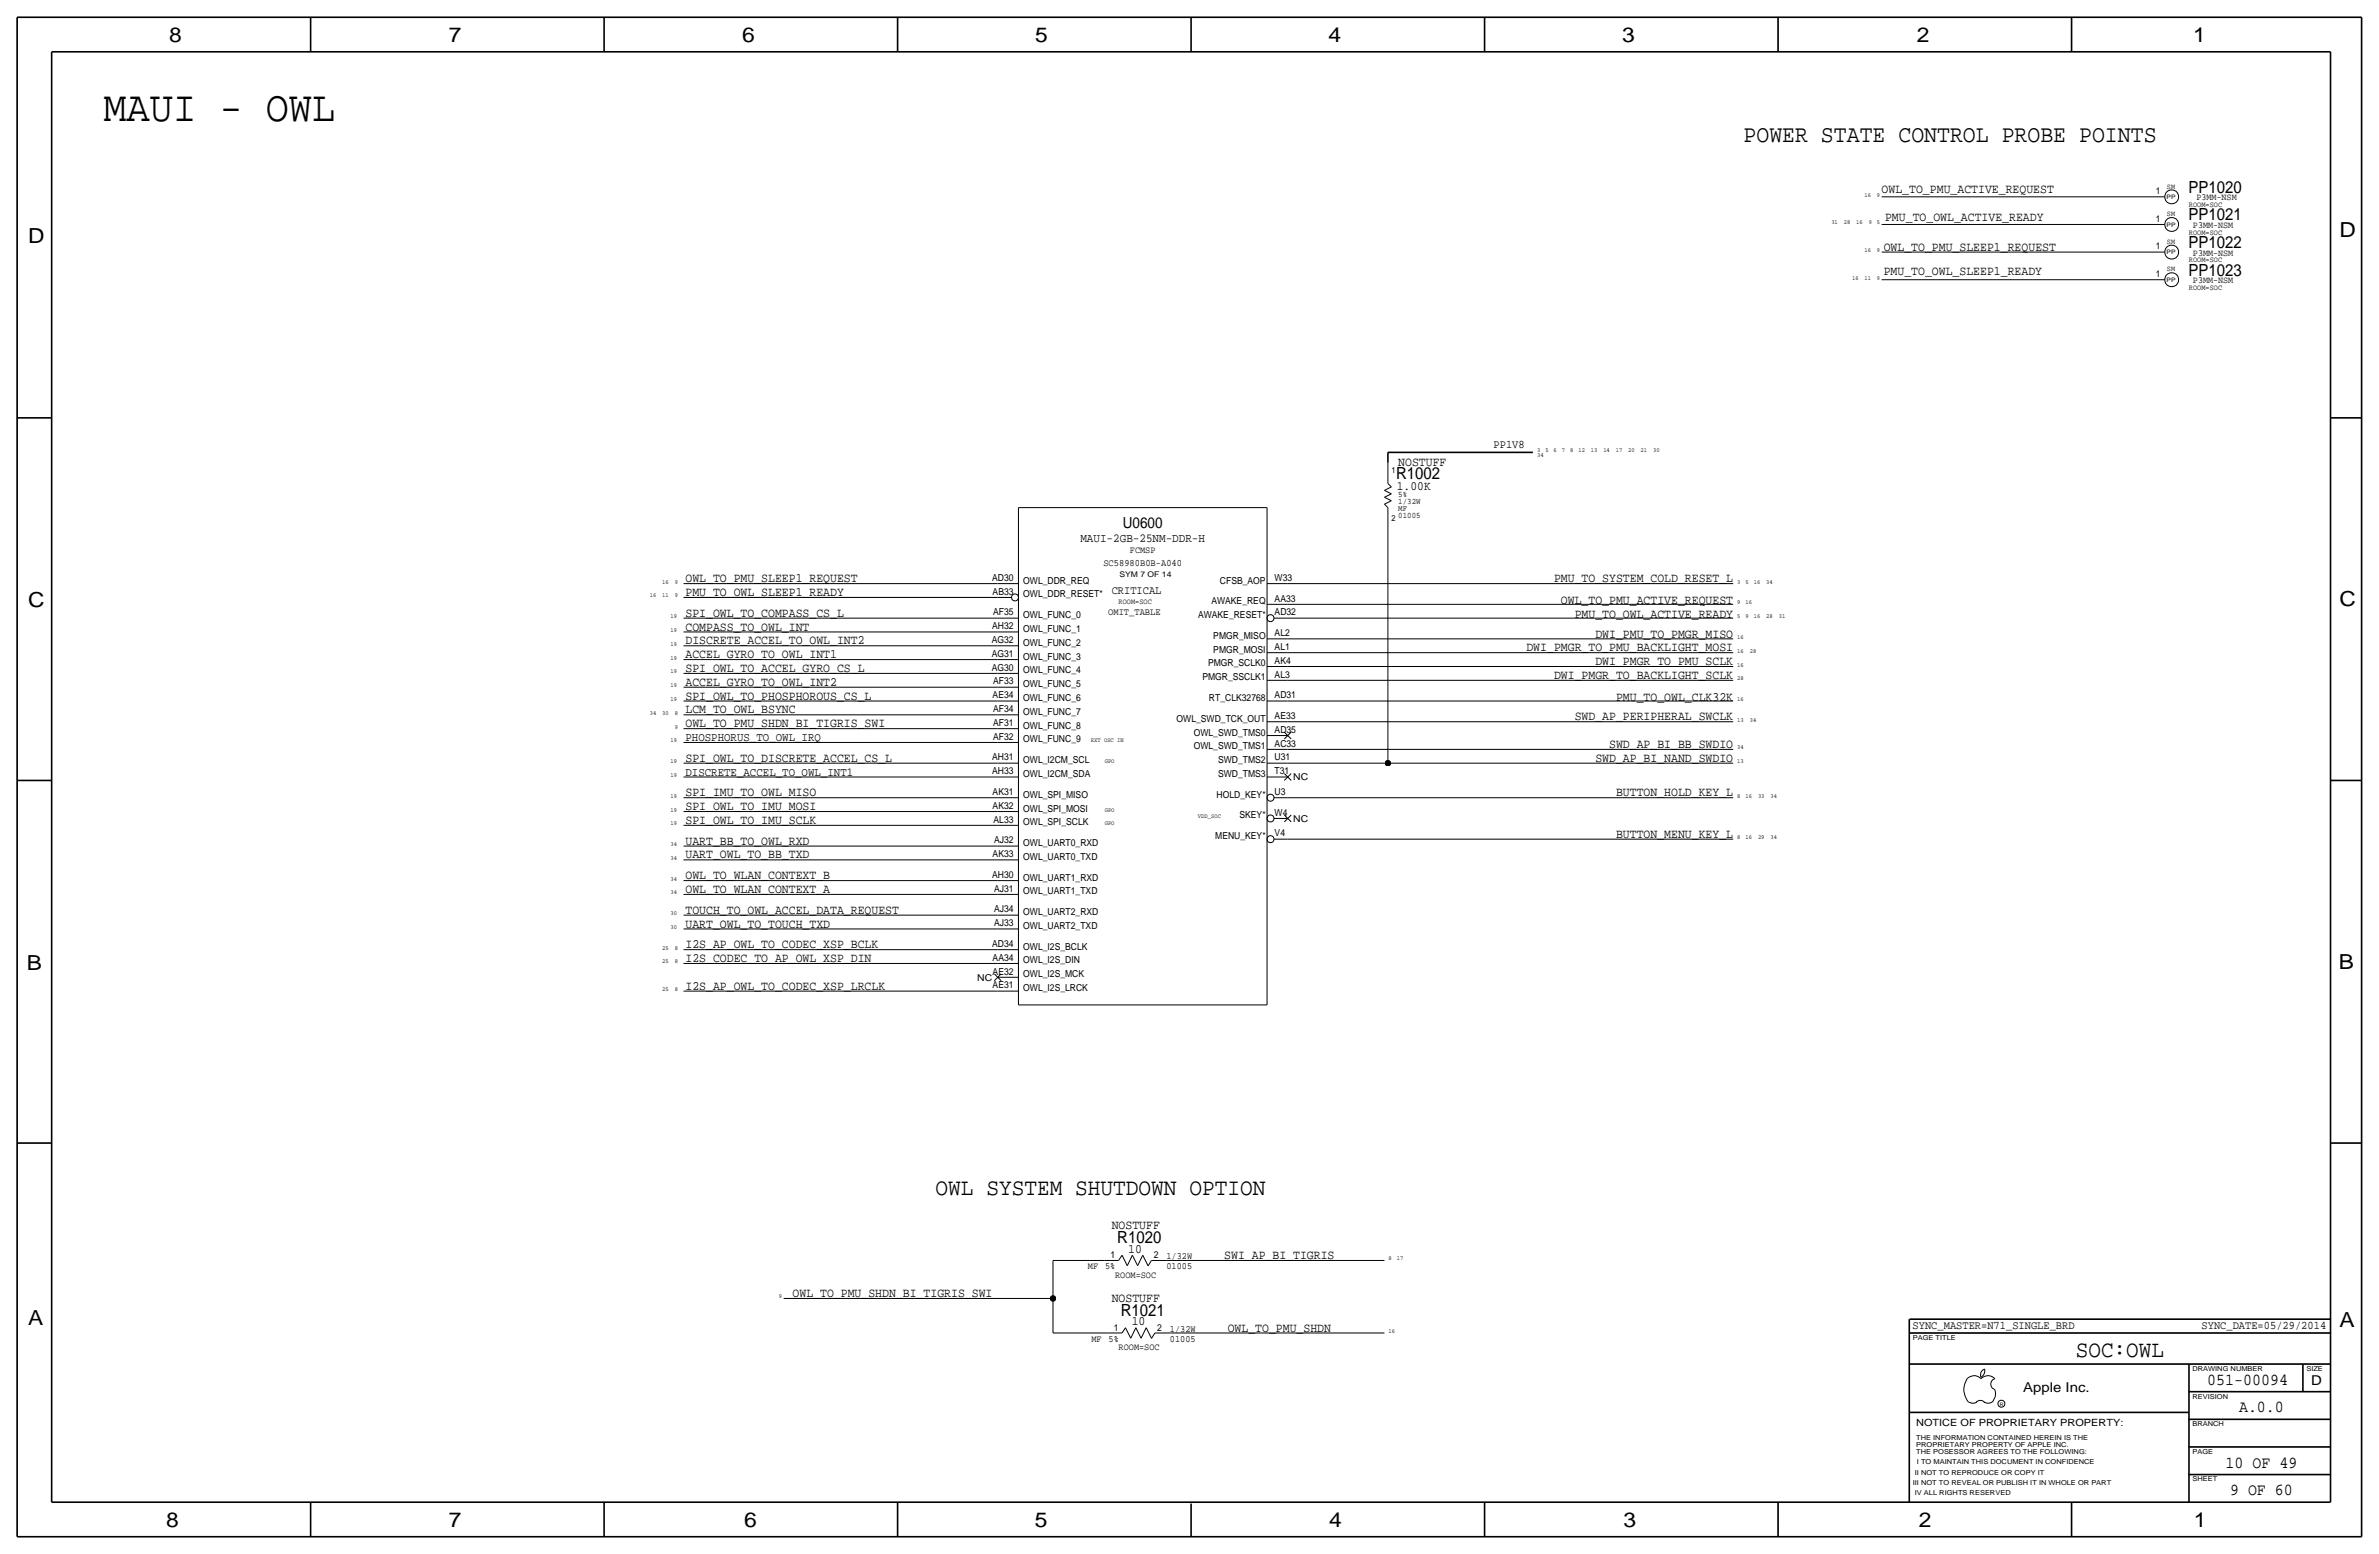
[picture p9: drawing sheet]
<svg xmlns="http://www.w3.org/2000/svg" width="875mm" height="572mm" viewBox="0 0 875 572" stroke-linecap="round" stroke-linejoin="round" font-family="sans-serif">
<defs><g id="words">
<text font-size="15.9" x="38" y="44.5">MAUI - OWL</text>
<text font-size="8.9" x="641.3" y="52.1">POWER STATE CONTROL PROBE POINTS</text>
<text font-size="8.7" x="344.1" y="439.4">OWL SYSTEM SHUTDOWN OPTION</text>
<text font-size="8.6" x="763.5" y="499.1">SOC:OWL</text>
<g font-size="7.6">
<text x="62.2" y="15.5">8</text>
<text x="165.1" y="15.5">7</text>
<text x="273" y="15.5">6</text>
<text x="380.7" y="15.5">5</text>
<text x="488.6" y="15.5">4</text>
<text x="596.6" y="15.5">3</text>
<text x="705.1" y="15.5">2</text>
<text x="806.7" y="15.5">1</text>
<text x="10.4" y="89.4">D</text>
<text x="860.5" y="87.1">D</text>
<text x="10.4" y="223.3">C</text>
<text x="860.5" y="222.8">C</text>
<text x="9.8" y="356.6">B</text>
<text x="860.3" y="356.4">B</text>
<text x="10.4" y="487.4">A</text>
<text x="860.5" y="488.2">A</text>
<text x="61.2" y="561.6">8</text>
<text x="165" y="561.6">7</text>
<text x="273.8" y="561.6">6</text>
<text x="380.7" y="561.6">5</text>
<text x="488.9" y="561.6">4</text>
<text x="597.1" y="561.6">3</text>
<text x="705.8" y="561.6">2</text>
<text x="806.9" y="561.6">1</text>
</g>
<g font-size="6.2">
<text x="805" y="70.9">PP1020</text>
<text x="805" y="81">PP1021</text>
<text x="805" y="91.2">PP1022</text>
<text x="805" y="101.3">PP1023</text>
<text x="513.5" y="176.3">R1002</text>
<text x="410.9" y="457.2">R1020</text>
<text x="412.2" y="483.9">R1021</text>
<text x="811.9" y="509.3">051-00094</text>
<text x="823.6" y="519.4">A.0.0</text>
<text x="818.6" y="539.7">10 OF 49</text>
<text x="820.3" y="549.9">9 OF 60</text>
</g>
<text font-size="5.6" x="413" y="194.3">U0600</text>
<g font-size="5">
<text x="850.1" y="509.3">D</text>
<text x="744.2" y="511.8">Apple Inc.</text>
</g>
<g font-size="4.7">
<text x="692.1" y="71.1">OWL_TO_PMU_ACTIVE_REQUEST</text>
<text x="693.4" y="81.3">PMU_TO_OWL_ACTIVE_READY</text>
<text x="692.9" y="92.2">OWL_TO_PMU_SLEEP1_REQUEST</text>
<text x="692.9" y="101.1">PMU_TO_OWL_SLEEP1_READY</text>
<text x="514.3" y="171.5">NOSTUFF</text>
<text x="513.8" y="180.1">1.00K</text>
<text x="252.1" y="214.1">OWL_TO_PMU_SLEEP1_REQUEST</text>
<text x="571.6" y="214.1">PMU_TO_SYSTEM_COLD_RESET_L</text>
<text x="252.1" y="219.2">PMU_TO_OWL_SLEEP1_READY</text>
<text x="252.1" y="226.8">SPI_OWL_TO_COMPASS_CS_L</text>
<text x="574.1" y="222.3">OWL_TO_PMU_ACTIVE_REQUEST</text>
<text x="579.2" y="227.3">PMU_TO_OWL_ACTIVE_READY</text>
<text x="252.1" y="231.9">COMPASS_TO_OWL_INT</text>
<text x="252.1" y="237">DISCRETE_ACCEL_TO_OWL_INT2</text>
<text x="561.4" y="239.5">DWI_PMGR_TO_PMU_BACKLIGHT_MOSI</text>
<text x="586.8" y="234.5">DWI_PMU_TO_PMGR_MISO</text>
<text x="252.1" y="242.1">ACCEL_GYRO_TO_OWL_INT1</text>
<text x="586.8" y="244.6">DWI_PMGR_TO_PMU_SCLK</text>
<text x="252.1" y="247.2">SPI_OWL_TO_ACCEL_GYRO_CS_L</text>
<text x="571.6" y="249.7">DWI_PMGR_TO_BACKLIGHT_SCLK</text>
<text x="252.1" y="257.3">SPI_OWL_TO_PHOSPHOROUS_CS_L</text>
<text x="252.1" y="252.2">ACCEL_GYRO_TO_OWL_INT2</text>
<text x="594.4" y="257.8">PMU_TO_OWL_CLK32K</text>
<text x="252.1" y="262.4">LCM_TO_OWL_BSYNC</text>
<text x="252.1" y="267.5">OWL_TO_PMU_SHDN_BI_TIGRIS_SWI</text>
<text x="579.2" y="264.9">SWD_AP_PERIPHERAL_SWCLK</text>
<text x="591.9" y="275.1">SWD_AP_BI_BB_SWDIO</text>
<text x="252.1" y="280.2">SPI_OWL_TO_DISCRETE_ACCEL_CS_L</text>
<text x="586.8" y="280.2">SWD_AP_BI_NAND_SWDIO</text>
<text x="252.1" y="292.9">SPI_IMU_TO_OWL_MISO</text>
<text x="594.4" y="292.9">BUTTON_HOLD_KEY_L</text>
<text x="252.1" y="297.9">SPI_OWL_TO_IMU_MOSI</text>
<text x="252.1" y="303">SPI_OWL_TO_IMU_SCLK</text>
<text x="252.1" y="310.6">UART_BB_TO_OWL_RXD</text>
<text x="594.4" y="308.1">BUTTON_MENU_KEY_L</text>
<text x="252.1" y="315.7">UART_OWL_TO_BB_TXD</text>
<text x="252.1" y="323.3">OWL_TO_WLAN_CONTEXT_B</text>
<text x="252.1" y="328.4">OWL_TO_WLAN_CONTEXT_A</text>
<text x="252.1" y="336">TOUCH_TO_OWL_ACCEL_DATA_REQUEST</text>
<text x="252.1" y="341.1">UART_OWL_TO_TOUCH_TXD</text>
<text x="252.1" y="348.7">I2S_AP_OWL_TO_CODEC_XSP_BCLK</text>
<text x="252.1" y="353.8">I2S_CODEC_TO_AP_OWL_XSP_DIN</text>
<text x="252.1" y="364">I2S_AP_OWL_TO_CODEC_XSP_LRCLK</text>
<text x="408.9" y="452.1">NOSTUFF</text>
<text x="415" y="460.8">10</text>
<text x="450.3" y="463">SWI_AP_BI_TIGRIS</text>
<text x="291.5" y="477">OWL_TO_PMU_SHDN_BI_TIGRIS_SWI</text>
<text x="408.9" y="478.8">NOSTUFF</text>
<text x="416.3" y="487.4">10</text>
<text x="451.6" y="489.7">OWL_TO_PMU_SHDN</text>
</g>
<text font-size="4.5" x="397.4" y="199.4">MAUI-2GB-25NM-DDR-H</text>
<g font-size="4.4">
<text x="252.1" y="272.5">PHOSPHORUS_TO_OWL_IRQ</text>
<text x="252.1" y="285.2">DISCRETE_ACCEL_TO_OWL_INT1</text>
</g>
<g font-size="4.3">
<text x="549.4" y="164.6">PP1V8</text>
<text x="408.9" y="218.4">CRITICAL</text>
<text x="703.5" y="488.6">SYNC_MASTER=N71_SINGLE_BRD</text>
<text x="809.8" y="488.8">SYNC_DATE=05/29/2014</text>
</g>
<text font-size="3.7" x="704.8" y="524.5">NOTICE OF PROPRIETARY PROPERTY:</text>
<g font-size="3.6">
<text x="405.8" y="208.3">SC58980B0B-A040</text>
<text x="407.6" y="226.1">OMIT_TABLE</text>
</g>
<g font-size="3.5">
<text x="793" y="71.4">1</text>
<text x="807.9" y="73.7">P3MM-NSM</text>
<text x="793" y="81.5">1</text>
<text x="806.6" y="83.8">P3MM-NSM</text>
<text x="793" y="91.7">1</text>
<text x="806.6" y="94">P3MM-NSM</text>
<text x="793" y="101.9">1</text>
<text x="806.6" y="104.1">P3MM-NSM</text>
<text x="415.6" y="203.2">FCMSP</text>
<text x="364.9" y="213.6">AD30</text>
<text x="376.4" y="214.6">OWL_DDR_REQ</text>
<text x="448.7" y="214.6">CFSB_AOP</text>
<text x="468.8" y="213.6">W33</text>
<text x="365.1" y="218.7">AB33</text>
<text x="376.4" y="219.7">OWL_DDR_RESET*</text>
<text x="468.8" y="221.2">AA33</text>
<text x="365.3" y="226.3">AF35</text>
<text x="376.4" y="227.3">OWL_FUNC_0</text>
<text x="440.7" y="227.3">AWAKE_RESET*</text>
<text x="445.6" y="222.2">AWAKE_REQ</text>
<text x="468.8" y="226.3">AD32</text>
<text x="364.9" y="231.4">AH32</text>
<text x="376.4" y="232.4">OWL_FUNC_1</text>
<text x="468.8" y="234">AL2</text>
<text x="364.8" y="236.5">AG32</text>
<text x="376.4" y="237.5">OWL_FUNC_2</text>
<text x="446.3" y="234.9">PMGR_MISO</text>
<text x="468.8" y="239">AL1</text>
<text x="364.8" y="241.6">AG31</text>
<text x="376.4" y="242.6">OWL_FUNC_3</text>
<text x="444.3" y="245.1">PMGR_SCLK0</text>
<text x="446.3" y="240">PMGR_MOSI</text>
<text x="468.8" y="244.1">AK4</text>
<text x="364.8" y="246.6">AG30</text>
<text x="365.3" y="251.7">AF33</text>
<text x="376.4" y="247.6">OWL_FUNC_4</text>
<text x="442.2" y="250.2">PMGR_SSCLK1</text>
<text x="468.8" y="249.2">AL3</text>
<text x="365.1" y="256.8">AE34</text>
<text x="376.4" y="252.7">OWL_FUNC_5</text>
<text x="376.4" y="257.8">OWL_FUNC_6</text>
<text x="444.7" y="257.8">RT_CLK32768</text>
<text x="468.8" y="256.8">AD31</text>
<text x="365.3" y="261.9">AF34</text>
<text x="376.4" y="262.9">OWL_FUNC_7</text>
<text x="365.3" y="267">AF31</text>
<text x="376.4" y="268">OWL_FUNC_8</text>
<text x="432.8" y="265.4">OWL_SWD_TCK_OUT</text>
<text x="468.8" y="264.4">AE33</text>
<text x="468.8" y="269.5">AD35</text>
<text x="365.3" y="272">AF32</text>
<text x="376.4" y="273">OWL_FUNC_9</text>
<text x="439.1" y="275.6">OWL_SWD_TMS1</text>
<text x="439.1" y="270.5">OWL_SWD_TMS0</text>
<text x="468.8" y="274.6">AC33</text>
<text x="364.9" y="279.7">AH31</text>
<text x="376.4" y="280.7">OWL_I2CM_SCL</text>
<text x="448" y="280.7">SWD_TMS2</text>
<text x="468.8" y="279.7">U31</text>
<text x="364.9" y="284.7">AH33</text>
<text x="376.4" y="285.7">OWL_I2CM_SDA</text>
<text x="448" y="285.7">SWD_TMS3</text>
<text x="468.8" y="284.8">T31</text>
<text x="475.7" y="287">NC</text>
<text x="365.1" y="292.4">AK31</text>
<text x="376.4" y="293.4">OWL_SPI_MISO</text>
<text x="447.5" y="293.4">HOLD_KEY*</text>
<text x="468.8" y="292.4">U3</text>
<text x="365.1" y="297.4">AK32</text>
<text x="376.4" y="298.4">OWL_SPI_MOSI</text>
<text x="468.8" y="300">W4</text>
<text x="365.5" y="302.5">AL33</text>
<text x="376.4" y="303.5">OWL_SPI_SCLK</text>
<text x="455.9" y="301">SKEY*</text>
<text x="475.7" y="302.3">NC</text>
<text x="365.6" y="310.2">AJ32</text>
<text x="376.4" y="311.1">OWL_UART0_RXD</text>
<text x="447" y="308.6">MENU_KEY*</text>
<text x="468.8" y="307.6">V4</text>
<text x="365.1" y="315.2">AK33</text>
<text x="376.4" y="316.2">OWL_UART0_TXD</text>
<text x="364.9" y="322.9">AH30</text>
<text x="376.4" y="323.8">OWL_UART1_RXD</text>
<text x="365.6" y="327.9">AJ31</text>
<text x="376.4" y="328.9">OWL_UART1_TXD</text>
<text x="365.6" y="335.6">AJ34</text>
<text x="365.6" y="340.6">AJ33</text>
<text x="376.4" y="341.6">OWL_UART2_TXD</text>
<text x="376.4" y="336.5">OWL_UART2_RXD</text>
<text x="364.9" y="348.2">AD34</text>
<text x="365.1" y="353.3">AA34</text>
<text x="376.4" y="349.2">OWL_I2S_BCLK</text>
<text x="365.1" y="358.4">AE32</text>
<text x="376.4" y="359.4">OWL_I2S_MCK</text>
<text x="376.4" y="354.3">OWL_I2S_DIN</text>
<text x="359.4" y="360.7">NC</text>
<text x="365.1" y="363.5">AE31</text>
<text x="376.4" y="364.5">OWL_I2S_LRCK</text>
<text x="400.1" y="466.9">MF</text>
<text x="406.5" y="466.9">5%</text>
<text x="408.4" y="462.8">1</text>
<text x="424.4" y="462.8">2</text>
<text x="429.1" y="463">1/32W</text>
<text x="429.1" y="466.9">01005</text>
<text x="410.2" y="469.9">ROOM=SOC</text>
<text x="409.7" y="489.5">1</text>
<text x="425.7" y="489.5">2</text>
<text x="430.3" y="489.7">1/32W</text>
<text x="401.4" y="493.5">MF</text>
<text x="407.8" y="493.5">5%</text>
<text x="411.4" y="496.6">ROOM=SOC</text>
<text x="430.3" y="493.5">01005</text>
</g>
<g font-size="3.1">
<text x="511.8" y="174">1</text>
<text x="514.3" y="182.9">5%</text>
<text x="514.3" y="185.4">1/32W</text>
<text x="511.8" y="191.8">2</text>
<text x="514.3" y="188">MF</text>
<text x="514.3" y="190.5">01005</text>
</g>
<g font-size="2.9">
<text x="805.1" y="76.2">ROOM=SOC</text>
<text x="805.1" y="86.4">ROOM=SOC</text>
<text x="805.1" y="96.5">ROOM=SOC</text>
<text x="805.1" y="106.7">ROOM=SOC</text>
<text x="411.8" y="212.1">SYM 7 OF 14</text>
<text x="411.4" y="222.3">ROOM=SOC</text>
</g>
<g font-size="2.8">
<text x="797" y="69.3">SM</text>
<text x="797" y="79.5">SM</text>
<text x="797" y="89.7">SM</text>
<text x="797" y="99.8">SM</text>
</g>
<g font-size="2.5">
<text x="703.5" y="492.8">PAGE TITLE</text>
<text x="806.4" y="504.2">DRAWING NUMBER</text>
<text x="848.3" y="504.2">SIZE</text>
<text x="806.4" y="514.4">REVISION</text>
<text x="806.4" y="524.5">BRANCH</text>
<text x="704.8" y="532.1">PROPRIETARY PROPERTY OF APPLE INC.</text>
<text x="704.8" y="529.6">THE INFORMATION CONTAINED HEREIN IS THE</text>
<text x="704.8" y="534.7">THE POSESSOR AGREES TO THE FOLLOWING:</text>
<text x="705.1" y="538.5">I TO MAINTAIN THIS DOCUMENT IN CONFIDENCE</text>
<text x="806.4" y="534.7">PAGE</text>
<text x="704.3" y="542.3">II NOT TO REPRODUCE OR COPY IT</text>
<text x="806.4" y="544.8">SHEET</text>
<text x="703.5" y="546.1">III NOT TO REVEAL OR PUBLISH IT IN WHOLE OR PART</text>
<text x="704.3" y="549.9">IV ALL RIGHTS RESERVED</text>
</g>
<g font-size="2.3">
<text x="685.8" y="72.4">16</text>
<text x="690.4" y="72.4">9</text>
<text x="796.9" y="73.2">PP</text>
<text x="673.6" y="82.5">31</text>
<text x="678.2" y="82.5">28</text>
<text x="682.8" y="82.5">16</text>
<text x="687.3" y="82.5">9</text>
<text x="690.4" y="82.5">5</text>
<text x="796.9" y="83.3">PP</text>
<text x="685.8" y="92.7">16</text>
<text x="690.4" y="92.7">9</text>
<text x="796.9" y="93.5">PP</text>
<text x="681.2" y="102.9">16</text>
<text x="685.8" y="102.9">11</text>
<text x="690.4" y="102.9">9</text>
<text x="796.9" y="103.6">PP</text>
<text x="565.4" y="166.4">3</text>
<text x="568.4" y="166.4">5</text>
<text x="571.4" y="166.4">6</text>
<text x="574.5" y="166.4">7</text>
<text x="577.5" y="166.4">8</text>
<text x="580.6" y="166.4">12</text>
<text x="585.2" y="166.4">13</text>
<text x="589.7" y="166.4">14</text>
<text x="594.3" y="166.4">17</text>
<text x="598.9" y="166.4">20</text>
<text x="603.5" y="166.4">21</text>
<text x="608" y="166.4">30</text>
<text x="565.4" y="168.2">34</text>
<text x="243.6" y="214.6">16</text>
<text x="248.2" y="214.6">9</text>
<text x="639" y="214.6">3</text>
<text x="642.1" y="214.6">5</text>
<text x="645.1" y="214.6">16</text>
<text x="649.7" y="214.6">34</text>
<text x="239" y="219.7">16</text>
<text x="243.6" y="219.7">11</text>
<text x="248.2" y="219.7">9</text>
<text x="246.6" y="227.3">19</text>
<text x="639" y="227.3">5</text>
<text x="639" y="222.3">9</text>
<text x="642.1" y="227.3">9</text>
<text x="642.1" y="222.3">16</text>
<text x="645.1" y="227.3">16</text>
<text x="649.7" y="227.3">28</text>
<text x="654.3" y="227.3">31</text>
<text x="246.6" y="232.4">19</text>
<text x="246.6" y="237.5">19</text>
<text x="639" y="235">16</text>
<text x="246.6" y="242.6">19</text>
<text x="639" y="240">16</text>
<text x="639" y="245.1">16</text>
<text x="643.6" y="240">28</text>
<text x="246.6" y="247.7">19</text>
<text x="639" y="250.2">28</text>
<text x="246.6" y="257.8">19</text>
<text x="246.6" y="252.7">19</text>
<text x="639" y="257.8">16</text>
<text x="239" y="262.9">34</text>
<text x="243.6" y="262.9">30</text>
<text x="248.2" y="262.9">8</text>
<text x="248.2" y="268">9</text>
<text x="639" y="265.4">13</text>
<text x="643.6" y="265.4">34</text>
<text x="246.6" y="273.1">19</text>
<text x="401.3" y="273">EXT OSC IN</text>
<text x="639" y="275.6">34</text>
<text x="246.6" y="280.7">19</text>
<text x="406.3" y="280.7">GPO</text>
<text x="639" y="280.7">13</text>
<text x="246.6" y="285.8">19</text>
<text x="246.6" y="293.4">19</text>
<text x="639" y="293.4">8</text>
<text x="642.1" y="293.4">16</text>
<text x="646.6" y="293.4">33</text>
<text x="651.2" y="293.4">34</text>
<text x="246.6" y="298.5">19</text>
<text x="406.3" y="298.4">GPO</text>
<text x="246.6" y="303.5">19</text>
<text x="406.3" y="303.5">GPO</text>
<text x="440.6" y="301">VDD_SOC</text>
<text x="246.6" y="311.2">34</text>
<text x="639" y="308.6">8</text>
<text x="642.1" y="308.6">16</text>
<text x="646.6" y="308.6">29</text>
<text x="651.2" y="308.6">34</text>
<text x="246.6" y="316.2">34</text>
<text x="246.6" y="323.9">34</text>
<text x="246.6" y="328.9">34</text>
<text x="246.6" y="336.5">30</text>
<text x="246.6" y="341.6">30</text>
<text x="243.6" y="349.3">25</text>
<text x="248.2" y="349.3">8</text>
<text x="243.6" y="354.3">25</text>
<text x="248.2" y="354.3">8</text>
<text x="243.6" y="364.5">25</text>
<text x="248.2" y="364.5">8</text>
<text x="510.7" y="463.5">8</text>
<text x="513.8" y="463.5">17</text>
<text x="286.5" y="477.5">9</text>
<text x="510.7" y="490.2">16</text>
</g>
<text font-size="1.8" x="735.5" y="516.9">R</text>
</g></defs>
<g fill="none" stroke="#000" stroke-width=".37">
<path d="M692.1 72.4h99.1zM791.2 72.4h5zM692.1 82.6h99.1zM692.1 92.7h99.1zM791.2 92.7h5zM791.2 82.6h5zM692.1 102.9h99.1zM791.2 102.9h5zM510.5 177.8l1.3 1.3zM510.5 170.2v7.6zM374.6 186.7h91.4zM374.6 186.7v182.9z"/>
<path d="M466 186.7v182.9zM509.2 185.4l1.3 1.3zM509.2 182.9l2.6 1.3zM509.2 180.3l2.6 1.3zM509.2 180.3l2.6-1.2zM509.2 185.4l2.6-1.2zM509.2 182.9l2.6-1.3zM510.5 193v87.7zM510.5 186.7v6.3zM251.4 214.6h115.6zM251.4 219.7h115.6zM367 214.6h7.6z"/>
<path d="M367 219.7h5.1zM466 214.6h7.7zM473.7 214.6h163.8zM251.4 227.3h115.6zM251.4 232.4h115.6zM251.4 237.5h115.6zM367 227.3h7.6zM367 232.4h7.6zM367 237.5h7.6zM466 235h7.7zM466 222.3h7.7zM468.6 227.3h5.1z"/>
<path d="M473.7 227.3h163.8zM473.7 222.3h163.8zM473.7 235h163.8zM251.4 242.6h115.6zM251.4 247.7h115.6zM251.4 252.7h115.6zM251.4 257.8h115.6zM367 257.8h7.6zM367 252.7h7.6zM367 247.7h7.6zM367 242.6h7.6zM466 257.8h7.7z"/>
<path d="M466 240h7.7zM466 250.2h7.7zM466 245.1h7.7zM473.7 245.1h163.8zM473.7 250.2h163.8zM473.7 257.8h163.8zM473.7 240h163.8zM251.4 268h115.6zM251.4 262.9h115.6zM251.4 273.1h115.6zM367 262.9h7.6zM367 268h7.6z"/>
<path d="M367 273.1h7.6zM466 265.4h7.7zM466 270.5h7.7zM466 275.6h7.7zM472.4 269.2l2.5 2.6zM473.7 275.6h163.8zM473.7 265.4h163.8zM474.9 269.2l-2.5 2.6zM251.4 298.5h115.6zM251.4 293.4h115.6zM251.4 280.7h115.6zM251.4 285.8h115.6z"/>
<path d="M367 280.7h7.6zM367 285.8h7.6zM367 293.4h7.6zM367 298.5h7.6zM466 285.8h7.7zM466 280.7h7.7zM468.6 293.4h5.1zM472.4 299.7l2.5 2.6zM472.4 284.5l2.5 2.5zM473.7 293.4h163.8zM473.7 280.7h36.8zM474.9 299.7l-2.5 2.6z"/>
<path d="M474.9 284.5l-2.5 2.5zM510.5 280.7h127zM251.4 303.5h115.6zM251.4 316.2h115.6zM251.4 311.2h115.6zM367 303.5h7.6zM367 311.2h7.6zM367 316.2h7.6zM468.6 308.6h5.1zM468.6 301h5.1zM473.7 308.6h163.8zM251.4 328.9h115.6z"/>
<path d="M251.4 323.9h115.6zM251.4 336.6h115.6zM367 323.9h7.6zM367 328.9h7.6zM367 336.6h7.6zM251.4 341.6h115.6zM251.4 354.3h115.6zM251.4 349.2h115.6zM365.7 358.1l2.6 2.6zM367 349.2h7.6zM367 354.3h7.6zM367 359.4h7.6z"/>
<path d="M367 341.6h7.6zM251.4 364.5h115.6zM365.7 360.7l2.6-2.6zM367 364.5h7.6zM374.6 369.6h91.4zM288.2 477.5h99.1zM387.3 463.6h19.1zM387.3 477.5v12.7zM387.3 463.6v13.9zM406.4 463.6h5zM412.7 461.6l1.9 3.9zM412.7 461.6l-1.3 2z"/>
<path d="M416.5 461.6l-1.9 3.9zM416.5 461.6l1.9 3.9zM420.3 461.6l-1.9 3.9zM420.3 461.6l2 3.9zM423.5 463.6h5.7zM423.5 463.6l-1.2 2zM429.2 463.6h80zM387.3 490.2h20.3zM407.6 490.2h5.1zM414 488.3l1.9 3.9zM414 488.3l-1.3 1.9zM417.8 488.3l-1.9 3.9z"/>
<path d="M417.8 488.3l1.9 3.9zM421.6 488.3l-1.9 3.9zM421.6 488.3l1.9 3.9zM424.8 490.2h5.7zM424.8 490.2l-1.3 2.1zM430.5 490.2h78.7zM724.1 515.6l.5 .2a2.67 2.67 0 0 0 2.5-.2M726.8 515.7a2.09 2.09 0 0 1 3.1 0M728.6 506.5a2.69 2.69 0 0 0 1.3-3 2.26 2.26 0 0 0-1.3 3M729.7 515.6l.4 .2a2.67 2.67 0 0 0 2.6-.2M733.7 511.1a4.5 4.5 0 0 1-1 4.6M733.8 511a2.08 2.08 0 0 1-1.6-2 2.08 2.08 0 0 1 1.6-2 3.4 3.4 0 0 0-5.1 0 3.6 3.6 0 0 0-3.9-.8 3.6 3.6 0 0 0-2.3 3.3 7.1 7.1 0 0 0 1.6 6.2"/>
<circle cx="798.8" cy="72.4" r="2.56"/>
<circle cx="798.8" cy="82.6" r="2.56"/>
<circle cx="798.8" cy="92.7" r="2.56"/>
<circle cx="798.8" cy="102.9" r="2.56"/>
<circle cx="373.3" cy="219.7" r="1.28"/>
<circle cx="467.3" cy="227.3" r="1.28"/>
<circle cx="467.3" cy="293.4" r="1.28"/>
<circle cx="467.3" cy="301" r="1.28"/>
<circle cx="467.3" cy="308.6" r="1.28"/>
<circle cx="736.1" cy="516.2" r="1.28"/>
</g>
<g fill="none" stroke="#000" stroke-width=".6" stroke-linecap="butt">
<path d="M6.3 6.4v558.7zM6.3 6.4h862.3zM19 19.1v533.4zM19 19.1h838.2zM114.2 6.4v12.7zM222.2 6.4v12.7zM330.1 6.4v12.7zM438.1 6.4v12.7zM546.1 6.4v12.7zM654 6.4v12.7zM762 6.4v12.7zM857.2 19.1v533.4z"/>
<path d="M868.6 6.4v558.7zM6.3 153.7h12.7zM857.2 153.7h11.4zM510.5 166.4v3.8zM510.5 166.4h53.3zM6.3 287h12.7zM857.2 287h11.4zM6.3 420.4h12.7zM857.2 420.4h11.4zM702.3 485.1v5.1zM702.3 490.2v62.3zM702.3 490.2h154.9z"/>
<path d="M702.4 485.1h154.8zM702.3 519.4h102.8zM702.3 501.6h154.9zM805.1 501.6v50.8zM805.1 511.8h52.1zM847 501.6v10.2zM805.1 522h52.1zM805.1 532.1h52.1zM19 552.5h838.2zM114.2 552.4v12.7zM222.2 552.5v12.7zM330.1 552.5v12.7z"/>
<path d="M438.1 553v12.1zM546.1 552.5v12.7zM654 552.5v12.7zM762 552.5v12.7zM805.1 542.3h52.1zM6.3 565.1h862.3z"/>
</g>
<g fill="#000" stroke="#000" stroke-width=".37">
<circle cx="510.5" cy="280.7" r="1.02"/>
<circle cx="387.3" cy="477.5" r="1.02"/>
</g>
<use href="#words"/>
</svg>
